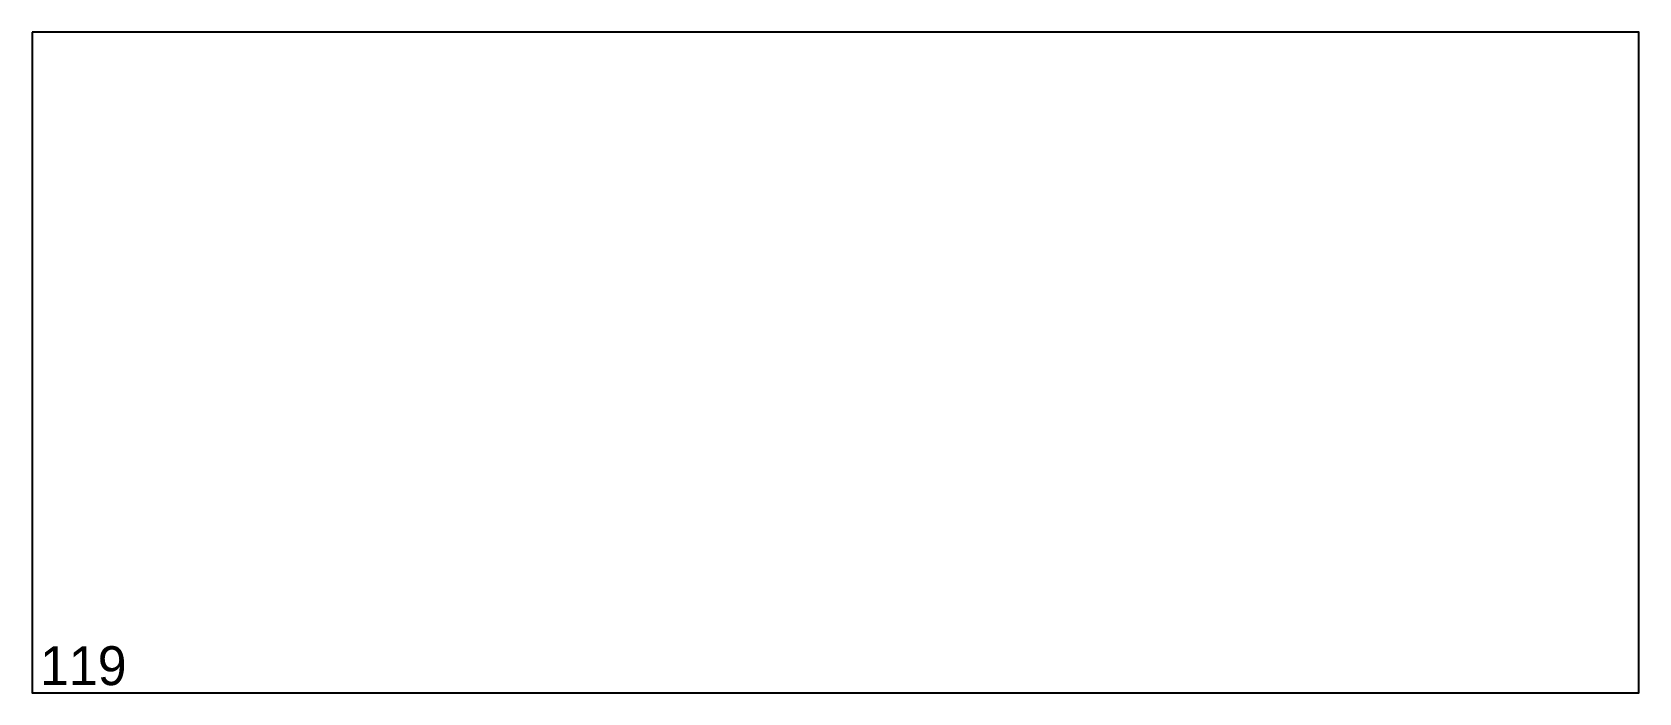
# Model space of a CAD drawing. Header units: millimetres. Extents: x 0 to 413, y 0 to 170.
import ezdxf

# ---------------------------------------------------------------- set-up
doc = ezdxf.new("R2010")
doc.units = ezdxf.units.MM
doc.header["$MEASUREMENT"] = 0
doc.layers.add('ВнешнийКонтур', color=7, linetype='Continuous')
doc.layers.add('Нумерация', color=7, linetype='Continuous')

msp = doc.modelspace()

# ---------------------------------------------------------------- linework, layer by layer
at = {"layer": 'ВнешнийКонтур', "color": 0, "linetype": 'Continuous'}
msp.add_lwpolyline([(0, 170), (0, 0), (413.41, 0), (413.41, 170)], close=True, dxfattribs=at)

# ---------------------------------------------------------------- texts
at = {"layer": 'Нумерация', "color": 0, "linetype": 'Continuous'}
msp.add_text('119', height=10, dxfattribs=at).set_placement((2, 2))

doc.saveas('drawing.dxf')
